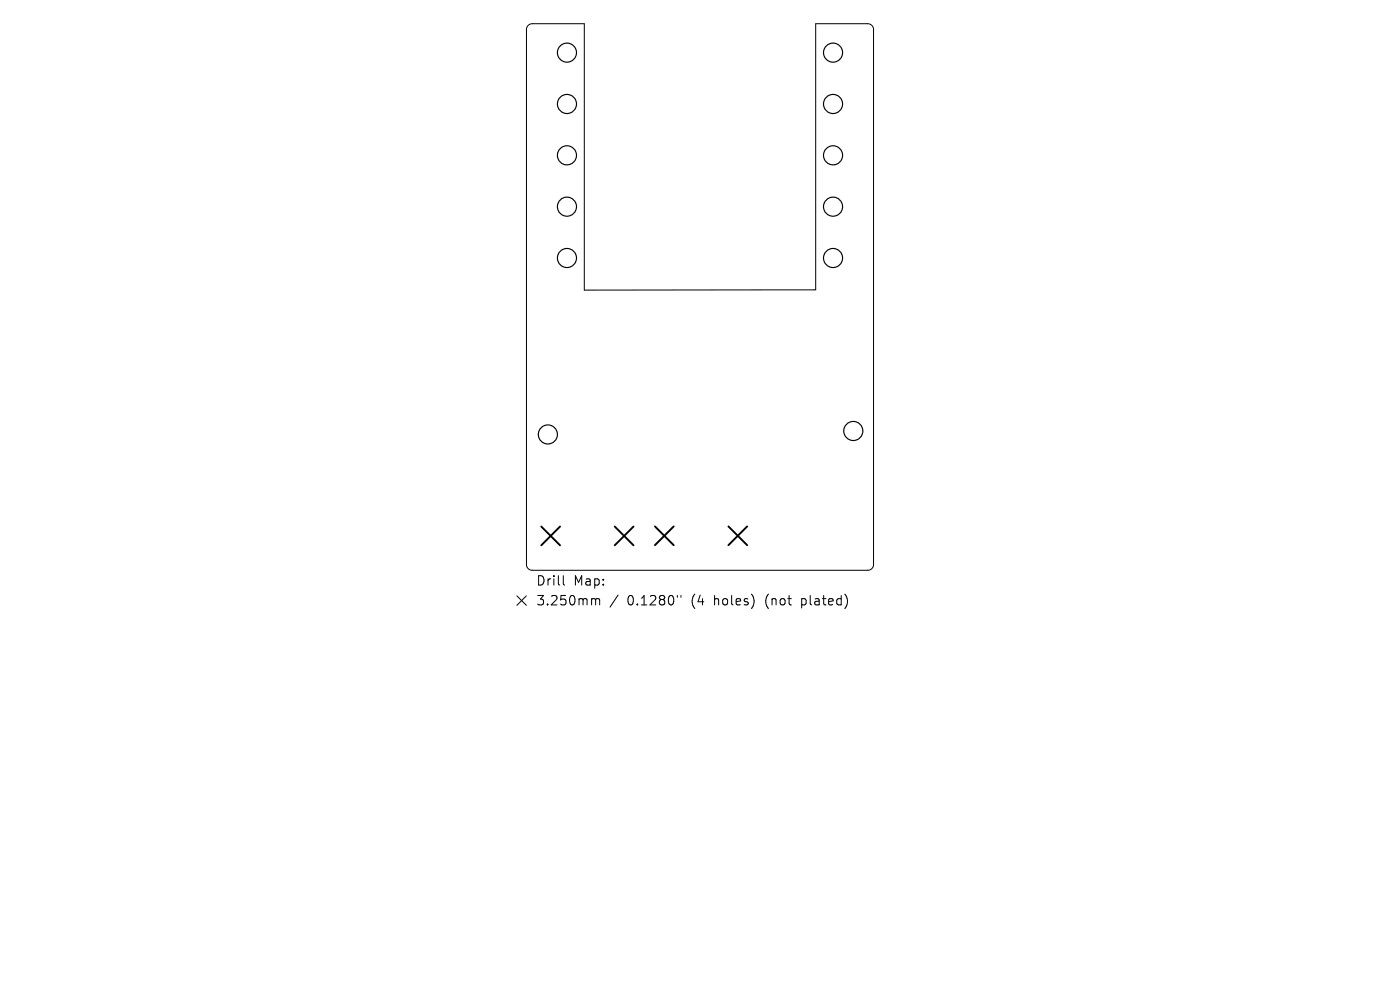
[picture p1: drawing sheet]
<svg xmlns="http://www.w3.org/2000/svg" width="297mm" height="210mm" viewBox="0 0 297 210" stroke-linecap="round" stroke-linejoin="round" font-family="sans-serif">
<defs><g id="words">
<g font-size="2.8">
<text x="113.7" y="124.5">Drill</text>
<text x="121.7" y="124.5">Map:</text>
<text x="113.7" y="128.7">3.250mm</text>
<text x="133.1" y="128.7">0.1280&quot;</text>
<text x="146.8" y="128.7">(4</text>
<text x="151.8" y="128.7">holes)</text>
<text x="162.8" y="128.7">(not</text>
<text x="170.7" y="128.7">plated)</text>
</g>
</g></defs>
<g fill="none" stroke="#000" stroke-width=".25">
<circle cx="120.3" cy="11.2" r="2.02"/>
<circle cx="176.7" cy="11.2" r="2.02"/>
<circle cx="120.3" cy="32.9" r="2.02"/>
<circle cx="120.3" cy="22.1" r="2.02"/>
<circle cx="176.7" cy="32.9" r="2.02"/>
<circle cx="176.7" cy="22.1" r="2.02"/>
<circle cx="120.3" cy="54.7" r="2.02"/>
<circle cx="120.3" cy="43.8" r="2.02"/>
<circle cx="176.7" cy="54.7" r="2.02"/>
<circle cx="176.7" cy="43.8" r="2.02"/>
<circle cx="116.2" cy="92.2" r="2.02"/>
<circle cx="181" cy="91.4" r="2.02"/>
</g>
<path d="M112 5.4l.9-.4h11.1v56.5h49v-56.5h11.1a1.23 1.23 0 0 1 1.2 1.3v113.4a1.23 1.23 0 0 1-1.2 1.3h-71.2a1.23 1.23 0 0 1-1.2-1.3v-113.4zM109.7 126.4l2 2M111.7 126.4l-2 2M119.5 122.1v1.7l.3 .3M125.8 127h.3l.3 .3M126.4 127.3l.2-.3 .5 .1 .1 1.2M126.4 127.3v1M131.1 126.2l-1.7 2.6M143.7 126.3v.4M144.5 126.3v.4" fill="none" stroke="#000" stroke-width=".21"/>
<path d="M114.8 111.7l4 4M118.8 111.7l-4 4M130.4 111.7l4 4M134.4 111.7l-4 4M138.9 111.7l4 4M142.9 111.7l-4 4M154.5 111.7l4 4M158.5 111.7l-4 4" fill="none" stroke="#000" stroke-width=".4"/>
<use href="#words"/>
</svg>
